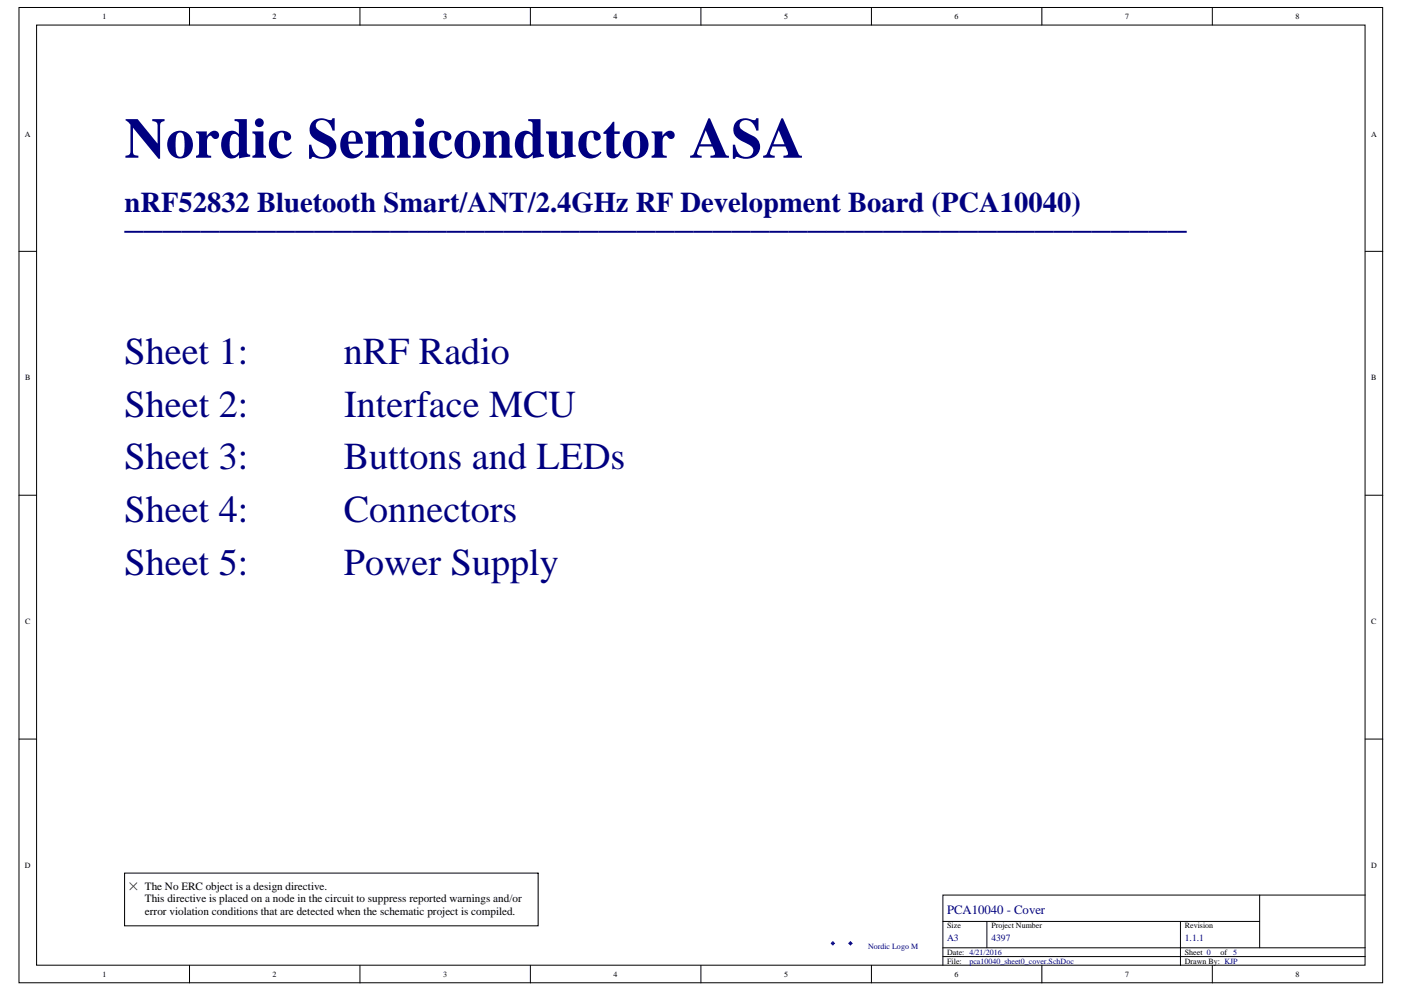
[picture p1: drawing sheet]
<svg xmlns="http://www.w3.org/2000/svg" width="297mm" height="210mm" viewBox="0 0 297 210" stroke-linecap="round" stroke-linejoin="round" font-family="sans-serif">
<defs><g id="words">
<text font-size="12.1" fill="#000080" x="26.3" y="33.4">Nordic Semiconductor ASA</text>
<g font-size="8.1" fill="#000080">
<text x="26.3" y="48.2">________________________________________________________</text>
<text x="26.3" y="77">Sheet 1:</text>
<text x="72.7" y="77">nRF Radio</text>
<text x="26.3" y="88.2">Sheet 2:</text>
<text x="72.8" y="88.2">Interface MCU</text>
<text x="26.3" y="99.3">Sheet 3:</text>
<text x="72.7" y="99.3">Buttons and LEDs</text>
<text x="26.3" y="110.5">Sheet 4:</text>
<text x="72.7" y="110.5">Connectors</text>
<text x="26.3" y="121.7">Sheet 5:</text>
<text x="72.7" y="121.7">Power Supply</text>
</g>
<text font-size="6" fill="#000080" x="26.3" y="44.9">nRF52832 Bluetooth Smart/ANT/2.4GHz RF Development Board (PCA10040)</text>
<text font-size="2.7" fill="#000080" x="200.4" y="193.5">PCA10040 - Cover</text>
<g font-size="2.4">
<text x="30.7" y="188.3">The No ERC object is a design directive.</text>
<text x="30.7" y="190.9">This directive is placed on a node in the circuit to suppress reported warnings and/or</text>
<text x="30.7" y="193.5">error violation conditions that are detected when the schematic project is compiled.</text>
</g>
<g font-size="2" fill="#000080">
<text x="200.4" y="199.2">A3</text>
<text x="209.7" y="199.2">4397</text>
<text x="250.7" y="199.2">1.1.1</text>
</g>
<g font-size="1.7">
<text x="21.7" y="4">1</text>
<text x="57.7" y="4">2</text>
<text x="93.7" y="4">3</text>
<text x="129.8" y="4">4</text>
<text x="165.9" y="4">5</text>
<text x="202" y="4">6</text>
<text x="238" y="4">7</text>
<text x="274.1" y="4">8</text>
<text x="5.3" y="28.9">A</text>
<text x="290.1" y="28.9">A</text>
<text x="5.3" y="80.5">B</text>
<text x="290.1" y="80.5">B</text>
<text x="5.3" y="132.1">C</text>
<text x="290.1" y="132.1">C</text>
<text x="5.3" y="183.7">D</text>
<text x="290.1" y="183.7">D</text>
<text x="200.4" y="196.5">Size</text>
<text x="209.7" y="196.5">Project Number</text>
<text x="250.7" y="196.5">Revision</text>
<text x="200.4" y="202">Date: 4/21/2016</text>
<text x="200.4" y="203.9">File:</text>
<text x="250.7" y="202">Sheet 0</text>
<text x="250.7" y="203.9">Drawn By: KJP</text>
<text x="258.2" y="202">of</text>
<text x="21.7" y="206.7">1</text>
<text x="57.7" y="206.7">2</text>
<text x="93.7" y="206.7">3</text>
<text x="129.8" y="206.7">4</text>
<text x="165.9" y="206.7">5</text>
<text x="202" y="206.7">6</text>
<text x="238" y="206.7">7</text>
<text x="274.1" y="206.7">8</text>
</g>
<g font-size="1.7" fill="#000080">
<text x="183.6" y="200.8">Nordic Logo M</text>
<text x="205.1" y="203.9">pca10040_sheet0_cover.SchDoc</text>
<text x="260.9" y="202">5</text>
</g>
</g></defs>
<g fill="#fff" stroke="#000" stroke-width=".21">
<path d="M4 1.6h288.5v206.4h-288.5z"/>
<path d="M7.7 5.3h281.1v198.9h-281.1z"/>
</g>
<g fill="none" stroke="#000" stroke-width=".21">
<path d="M40.1 1.6v3.7M76.2 1.6v3.7M112.2 1.6v3.7M148.3 1.6v3.7M184.4 1.6v3.7M220.4 1.6v3.7M256.5 1.6v3.7M4 53.2h3.7M288.8 53.2h3.8M4 104.8h3.7M288.8 104.8h3.8M4 156.4h3.7"/>
<path d="M288.8 156.4h3.8M199.5 195h67M208.8 195v5.5M249.7 195v9.3M266.5 189.4v11.1M288.8 189.4h-89.3v14.9M40.1 204.3v3.7M76.2 204.3v3.7M112.2 204.3v3.7M148.3 204.3v3.7M184.4 204.3v3.7M199.5 202.4h89.3"/>
<path d="M199.5 200.5h89.3M220.4 204.3v3.7M256.5 204.3v3.7"/>
</g>
<circle cx="176.2" cy="199.6" r=".26" fill="#c0c0c0" stroke="#00f" stroke-width=".21"/>
<path d="M175.8 199.6h.8M176.2 199.2v.8" fill="none" stroke="#0000b4" stroke-width=".21"/>
<circle cx="179.9" cy="199.6" r=".26" fill="#c0c0c0" stroke="#00f" stroke-width=".21"/>
<path d="M179.6 199.6h.7M179.9 199.2v.8" fill="none" stroke="#0000b4" stroke-width=".21"/>
<path d="M27.5 186.8l1.5 1.5M29 186.8l-1.5 1.5" fill="none" stroke="#f00" stroke-width=".21"/>
<path d="M30.6 186.2h82.1v8.4h-82.1z" fill="#fff" stroke="#fff" stroke-width=".21"/>
<path d="M26.4 184.7h87.4v11.2h-87.4z" fill="none" stroke="#000" stroke-width=".21"/>
<use href="#words"/>
</svg>
